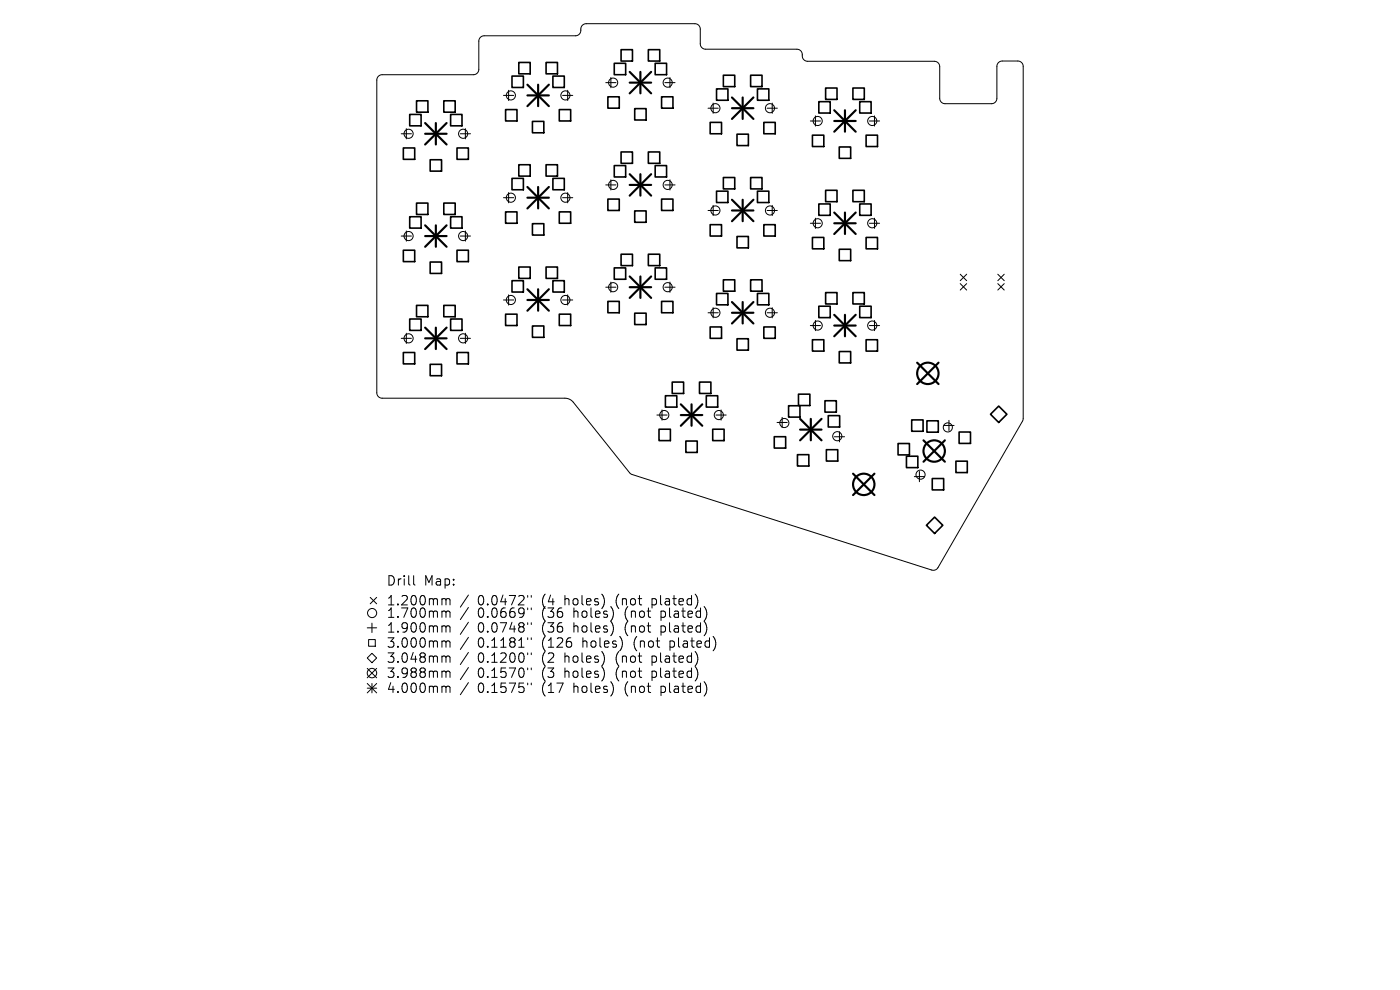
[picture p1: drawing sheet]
<svg xmlns="http://www.w3.org/2000/svg" width="297mm" height="210mm" viewBox="0 0 297 210" stroke-linecap="round" stroke-linejoin="round" font-family="sans-serif">
<defs><g id="words">
<g font-size="2.8">
<text x="81.9" y="124.5">Drill</text>
<text x="89.9" y="124.5">Map:</text>
<text x="81.9" y="128.7">1.200mm</text>
<text x="81.9" y="131.3">1.700mm</text>
<text x="101.4" y="128.7">0.0472&quot;</text>
<text x="101.4" y="131.3">0.0669&quot;</text>
<text x="115.1" y="128.7">(4</text>
<text x="115.1" y="131.3">(36</text>
<text x="120" y="128.7">holes)</text>
<text x="121.9" y="131.3">holes)</text>
<text x="131.1" y="128.7">(not</text>
<text x="133" y="131.3">(not</text>
<text x="138.9" y="128.7">plated)</text>
<text x="140.8" y="131.3">plated)</text>
<text x="81.9" y="134.5">1.900mm</text>
<text x="81.9" y="137.7">3.000mm</text>
<text x="101.4" y="134.5">0.0748&quot;</text>
<text x="101.4" y="137.7">0.1181&quot;</text>
<text x="115.1" y="134.5">(36</text>
<text x="115.1" y="137.7">(126</text>
<text x="121.9" y="134.5">holes)</text>
<text x="123.9" y="137.7">holes)</text>
<text x="133" y="134.5">(not</text>
<text x="134.9" y="137.7">(not</text>
<text x="140.8" y="134.5">plated)</text>
<text x="142.7" y="137.7">plated)</text>
<text x="81.9" y="140.9">3.048mm</text>
<text x="101.4" y="140.9">0.1200&quot;</text>
<text x="115.1" y="140.9">(2</text>
<text x="120" y="140.9">holes)</text>
<text x="131.1" y="140.9">(not</text>
<text x="138.9" y="140.9">plated)</text>
<text x="81.9" y="144.1">3.988mm</text>
<text x="81.9" y="147.3">4.000mm</text>
<text x="101.4" y="144.1">0.1570&quot;</text>
<text x="101.4" y="147.3">0.1575&quot;</text>
<text x="115.1" y="144.1">(3</text>
<text x="115.1" y="147.3">(17</text>
<text x="120" y="144.1">holes)</text>
<text x="121.9" y="147.3">holes)</text>
<text x="131.1" y="144.1">(not</text>
<text x="133" y="147.3">(not</text>
<text x="138.9" y="144.1">plated)</text>
<text x="140.8" y="147.3">plated)</text>
</g>
</g></defs>
<g fill="none" stroke="#000" stroke-width=".21">
<path d="M80.3 16.2l.8-.4h19.3a1.14 1.14 0 0 0 1.2-1.1v-6a1.14 1.14 0 0 1 1.1-1.1h19.4a1.14 1.14 0 0 0 1.1-1.1v-.3a1.14 1.14 0 0 1 1.2-1.2h23a1.14 1.14 0 0 1 1.2 1.2v3.1a1.14 1.14 0 0 0 1.1 1.1h19.4a1.14 1.14 0 0 1 1.1 1.2v.3a1.14 1.14 0 0 0 1.1 1.1h26.9a1.14 1.14 0 0 1 1.2 1.1v6.8a1.14 1.14 0 0 0 1.1 1.1h9.8a1.14 1.14 0 0 0 1.2-1.1v-6.8a1.14 1.14 0 0 1 1.1-1.2h3.3a1.14 1.14 0 0 1 1.2 1.2l-.1 74.9-18 31.4a1.14 1.14 0 0 1-1.3 .5l-63.8-20.3-12.3-15.3-1.1-.7-39.4-.1a1.14 1.14 0 0 1-1.2-1.2v-66.3zM203.7 58.2l1.4 1.3M205.1 58.2l-1.4 1.3M211.7 58.2l1.3 1.3M213 58.2l-1.3 1.3M203.7 60.2l1.4 1.3M205.1 60.2l-1.4 1.3M211.7 60.2l1.3 1.3M213 60.2l-1.3 1.3M77.9 133.2h2M78.2 135.7h1.4v1.4h-1.4zM78.5 126.7l1.4 1.4"/>
<path d="M78.9 138.6l1 1-1 1-1-1zM78.9 132.2v2M79.9 126.7l-1.4 1.4M87.8 122.1v1.7l.2 .3M94 127l.5 .1 .1 .2M94 129.6l.5 .1 .1 .2M94 132.8l.5 .1 .1 .1M94 136h.3l.3 .2M94 139.2l.5 .1 .1 .1M94.6 127.3l.3-.3 .5 .1 .1 1.2M94.6 127.3v1M94.6 129.9v1.1"/>
<path d="M94.6 133v1.1M94.6 136.2v1.1M94.6 139.4v1.1M94.6 129.9l.3-.3 .5 .1 .1 1.3M94.6 133l.3-.2 .5 .1 .1 1.2M94.6 136.2l.3-.2 .5 .1 .1 1.2M94.6 139.4l.3-.2 .5 .1 .1 1.2M99.4 126.2l-1.7 2.6M99.4 128.9l-1.7 2.5M99.4 132l-1.7 2.6M99.4 135.2l-1.7 2.6M99.4 138.4l-1.7 2.6"/>
<path d="M111.9 126.3v.4M111.9 129v.3M111.9 132.1v.4M111.9 135.3v.4M111.9 138.5v.4M112.7 126.3v.4M112.7 129v.3M112.7 132.1v.4M112.7 135.3v.4M112.7 138.5v.4M77.9 141.8l2 2M77.9 145l2 2"/>
<path d="M77.9 146h2M78.9 145v2M79.9 141.8l-2 2M79.9 145l-2 2M94 142.4l.5 .1 .1 .1M94 145.6l.5 .1 .1 .1M94.6 142.6v1.1M94.6 145.8v1.1M94.6 142.6l.3-.2 .5 .1 .1 1.2M94.6 145.8l.3-.2 .5 .1 .1 1.2M99.4 141.6l-1.7 2.6M99.4 144.8l-1.7 2.6"/>
<path d="M111.9 141.7v.4M111.9 144.9v.4M112.7 141.7v.4M112.7 144.9v.4"/>
<circle cx="130.1" cy="17.5" r=".97"/>
<circle cx="141.6" cy="17.5" r=".97"/>
<circle cx="86.7" cy="28.4" r=".97"/>
<circle cx="98.3" cy="28.4" r=".97"/>
<circle cx="108.4" cy="20.2" r=".97"/>
<circle cx="119.9" cy="20.2" r=".97"/>
<circle cx="130.1" cy="39.2" r=".97"/>
<circle cx="141.6" cy="39.2" r=".97"/>
<circle cx="151.8" cy="23" r=".97"/>
<circle cx="163.3" cy="23" r=".97"/>
<circle cx="173.5" cy="25.7" r=".97"/>
<circle cx="185" cy="25.7" r=".97"/>
<circle cx="86.7" cy="50.1" r=".97"/>
<circle cx="98.3" cy="50.1" r=".97"/>
<circle cx="108.4" cy="41.9" r=".97"/>
<circle cx="119.9" cy="41.9" r=".97"/>
<circle cx="151.8" cy="44.6" r=".97"/>
<circle cx="163.3" cy="44.6" r=".97"/>
<circle cx="173.5" cy="47.4" r=".97"/>
<circle cx="185" cy="47.4" r=".97"/>
<circle cx="86.7" cy="71.8" r=".97"/>
<circle cx="98.3" cy="71.8" r=".97"/>
<circle cx="108.4" cy="63.6" r=".97"/>
<circle cx="119.9" cy="63.6" r=".97"/>
<circle cx="130.1" cy="60.9" r=".97"/>
<circle cx="141.6" cy="60.9" r=".97"/>
<circle cx="151.8" cy="66.3" r=".97"/>
<circle cx="163.3" cy="66.3" r=".97"/>
<circle cx="173.5" cy="69.1" r=".97"/>
<circle cx="185" cy="69.1" r=".97"/>
<circle cx="140.9" cy="88" r=".97"/>
<circle cx="152.5" cy="88" r=".97"/>
<circle cx="166.4" cy="89.7" r=".97"/>
<circle cx="177.6" cy="92.5" r=".97"/>
<circle cx="201.1" cy="90.7" r=".97"/>
<circle cx="195.3" cy="100.7" r=".97"/>
<circle cx="78.9" cy="130" r=".97"/>
<circle cx="78.9" cy="142.8" r="1"/>
</g>
<g fill="none" stroke="#000" stroke-width=".22">
<path d="M107.9 19.2v2.1M120.4 19.2v2.1M128.5 17.5h2.2M129.6 16.4v2.2M141 17.5h2.2M142.1 16.4v2.2M85.1 28.4h2.2M86.2 27.3v2.2M97.6 28.4h2.2M98.7 27.3v2.2M106.8 20.2h2.2M119.3 20.2h2.2"/>
<path d="M128.5 39.2h2.2M129.6 38.1v2.2M141 39.2h2.2M142.1 38.1v2.2M150.2 23h2.2M151.3 21.9v2.1M162.7 23h2.2M163.8 21.9v2.1M171.9 25.7h2.2M173 24.6v2.1M184.4 25.7h2.2M185.5 24.6v2.1"/>
<path d="M85.1 50.1h2.2M86.2 49v2.2M97.6 50.1h2.2M98.7 49v2.2M106.8 41.9h2.2M107.9 40.9v2.1M119.3 41.9h2.2M120.4 40.9v2.1M129.6 59.8v2.2M142.1 59.8v2.2M150.2 44.6h2.2M151.3 43.6v2.1"/>
<path d="M162.7 44.6h2.2M163.8 43.6v2.1M171.9 47.4h2.2M173 46.3v2.1M184.4 47.4h2.2M185.5 46.3v2.1M85.1 71.8h2.2M86.2 70.7v2.2M97.6 71.8h2.2M98.7 70.7v2.2M106.8 63.6h2.2M107.9 62.6v2.1"/>
<path d="M119.3 63.6h2.2M120.4 62.6v2.1M128.5 60.9h2.2M141 60.9h2.2M150.2 66.3h2.2M151.3 65.3v2.1M162.7 66.3h2.2M163.8 65.3v2.1M171.9 69.1h2.2M173 68v2.1M184.4 69.1h2.2M185.5 68v2.1"/>
<path d="M139.4 88h2.1M140.4 87v2.1M151.9 88h2.2M153 87v2.1M164.8 89.6h2.2M165.9 88.5v2.2M177 92.6h2.2M178.1 91.6v2.1M200.2 90.3h2.2M201.3 89.2v2.1M194 101.1h2.1M195 100v2.2"/>
</g>
<g fill="none" stroke="#000" stroke-width=".34">
<path d="M108.6 16.1h2.4v2.5h-2.4zM110.1 13.2h2.4v2.5h-2.4zM115.8 13.2h2.5v2.5h-2.5zM117.3 16.1h2.4v2.5h-2.4zM130.3 13.4h2.4v2.4h-2.4zM131.8 10.5h2.4v2.5h-2.4zM137.5 10.5h2.5v2.5h-2.5zM139 13.4h2.4v2.4h-2.4zM152 18.9h2.4v2.4h-2.4zM153.5 16h2.4v2.4h-2.4zM159.2 16h2.5v2.4h-2.5zM160.7 18.9h2.4v2.4h-2.4z"/>
<path d="M175.2 18.7h2.4v2.4h-2.4zM180.9 18.7h2.5v2.4h-2.5zM85.6 31.4h2.4v2.4h-2.4zM86.9 24.3h2.4v2.4h-2.4zM88.4 21.4h2.4v2.4h-2.4zM91.3 33.9h2.4v2.4h-2.4zM94.1 21.4h2.5v2.4h-2.5zM95.6 24.3h2.4v2.4h-2.4zM97 31.4h2.4v2.4h-2.4zM107.3 23.2h2.4v2.5h-2.4zM108.6 37.8h2.4v2.5h-2.4zM110.1 34.9h2.4v2.5h-2.4z"/>
<path d="M113 25.8h2.4v2.4h-2.4zM115.8 34.9h2.5v2.5h-2.5zM117.3 37.8h2.4v2.5h-2.4zM118.6 23.2h2.5v2.5h-2.5zM129 20.5h2.4v2.5h-2.4zM130.3 35.1h2.4v2.4h-2.4zM131.8 32.2h2.4v2.4h-2.4zM134.7 23h2.4v2.5h-2.4zM137.5 32.2h2.5v2.4h-2.5zM139 35.1h2.4v2.4h-2.4zM140.3 20.5h2.5v2.5h-2.5zM150.7 26h2.4v2.4h-2.4z"/>
<path d="M153.5 37.7h2.4v2.4h-2.4zM156.3 28.5h2.5v2.4h-2.5zM159.2 37.7h2.5v2.4h-2.5zM162 26h2.5v2.4h-2.5zM172.4 28.7h2.4v2.4h-2.4zM173.7 21.6h2.4v2.4h-2.4zM178 31.2h2.5v2.4h-2.5zM182.4 21.6h2.4v2.4h-2.4zM183.7 28.7h2.5v2.4h-2.5zM85.6 53.1h2.4v2.4h-2.4zM86.9 46h2.4v2.4h-2.4zM88.4 43.1h2.4v2.4h-2.4z"/>
<path d="M91.3 55.6h2.4v2.4h-2.4zM94.1 43.1h2.5v2.4h-2.5zM95.6 46h2.4v2.4h-2.4zM97 53.1h2.4v2.4h-2.4zM107.3 44.9h2.4v2.5h-2.4zM108.6 59.5h2.4v2.5h-2.4zM110.1 56.6h2.4v2.5h-2.4zM113 47.4h2.4v2.5h-2.4zM115.8 56.6h2.5v2.5h-2.5zM117.3 59.5h2.4v2.5h-2.4zM118.6 44.9h2.5v2.5h-2.5zM129 42.2h2.4v2.4h-2.4z"/>
<path d="M130.3 56.8h2.4v2.4h-2.4zM131.8 53.9h2.4v2.4h-2.4zM134.7 44.7h2.4v2.5h-2.4zM137.5 53.9h2.5v2.4h-2.5zM139 56.8h2.4v2.4h-2.4zM140.3 42.2h2.5v2.4h-2.5zM150.7 47.7h2.4v2.4h-2.4zM152 40.5h2.4v2.5h-2.4zM153.5 59.4h2.4v2.4h-2.4zM156.3 50.2h2.5v2.4h-2.5zM159.2 59.4h2.5v2.4h-2.5zM160.7 40.5h2.4v2.5h-2.4z"/>
<path d="M162 47.7h2.5v2.4h-2.5zM172.4 50.4h2.4v2.4h-2.4zM173.7 43.3h2.4v2.4h-2.4zM175.2 40.4h2.4v2.4h-2.4zM178 52.9h2.5v2.4h-2.5zM180.9 40.4h2.5v2.4h-2.5zM182.4 43.3h2.4v2.4h-2.4zM183.7 50.4h2.5v2.4h-2.5zM85.6 74.8h2.4v2.4h-2.4zM86.9 67.7h2.4v2.4h-2.4zM88.4 64.8h2.4v2.4h-2.4zM91.3 77.3h2.4v2.4h-2.4z"/>
<path d="M94.1 64.8h2.5v2.4h-2.5zM95.6 67.7h2.4v2.4h-2.4zM97 74.8h2.4v2.4h-2.4zM107.3 66.6h2.4v2.5h-2.4zM113 69.1h2.4v2.5h-2.4zM118.6 66.6h2.5v2.5h-2.5zM129 63.9h2.4v2.4h-2.4zM134.7 66.4h2.4v2.5h-2.4zM140.3 63.9h2.5v2.4h-2.5zM150.7 69.4h2.4v2.4h-2.4zM152 62.2h2.4v2.5h-2.4zM156.3 71.9h2.5v2.4h-2.5z"/>
<path d="M160.7 62.2h2.4v2.5h-2.4zM162 69.4h2.5v2.4h-2.5zM172.4 72.1h2.4v2.4h-2.4zM173.7 65h2.4v2.4h-2.4zM175.2 62.1h2.4v2.4h-2.4zM178 74.6h2.5v2.4h-2.5zM180.9 62.1h2.5v2.4h-2.5zM182.4 65h2.4v2.4h-2.4zM183.7 72.1h2.5v2.4h-2.5zM139.8 91.1h2.4v2.4h-2.4zM141.2 83.9h2.4v2.5h-2.4zM142.6 81.1h2.4v2.4h-2.4z"/>
<path d="M145.5 93.6h2.4v2.4h-2.4zM148.4 81.1h2.4v2.4h-2.4zM149.8 83.9h2.5v2.5h-2.5zM151.2 91.1h2.4v2.4h-2.4zM164.3 92.6h2.4v2.5h-2.4zM167.3 86.1h2.4v2.4h-2.4zM169.2 96.4h2.4v2.5h-2.4zM169.4 83.6h2.4v2.4h-2.4zM175 85h2.4v2.4h-2.4zM175.3 95.4h2.4v2.4h-2.4zM175.7 88.2h2.4v2.4h-2.4zM190.5 94.1h2.4v2.4h-2.4z"/>
<path d="M192.3 96.8h2.4v2.4h-2.4zM193.4 89.1h2.4v2.4h-2.4zM196.6 89.3h2.5v2.4h-2.5zM202.8 97.8h2.4v2.4h-2.4zM203.5 91.6h2.4v2.5h-2.4zM197.8 101.5h2.4v2.4h-2.4z"/>
</g>
<path d="M211.9 86.1l1.7 1.8-1.7 1.7-1.8-1.7zM196.5 111.4l1.8-1.7 1.7 1.7-1.7 1.8z" fill="none" stroke="#000" stroke-width=".35"/>
<g fill="none" stroke="#000" stroke-width=".45">
<path d="M194.6 76.9l4.5 4.6M199.1 76.9l-4.5 4.6M195.9 93.4l4.6 4.5M200.5 93.4l-4.6 4.5M181 100.5l4.5 4.5M185.5 100.5l-4.5 4.5"/>
<circle cx="196.8" cy="79.2" r="2.27"/>
<circle cx="198.2" cy="95.7" r="2.27"/>
<circle cx="183.2" cy="102.8" r="2.27"/>
</g>
<g fill="none" stroke="#000" stroke-width=".46">
<path d="M111.9 18l4.5 4.5M114.2 18v4.5M116.4 18l-4.5 4.5M133.6 15.3l4.5 4.5M133.6 17.5h4.5M135.9 15.3v4.5M138.1 15.3l-4.5 4.5M90.2 26.1l4.5 4.6M90.2 28.4h4.5M92.5 26.1v4.6M94.7 26.1l-4.5 4.6M111.9 20.2h4.5"/>
<path d="M111.9 39.7l4.5 4.5M114.2 39.7v4.5M116.4 39.7l-4.5 4.5M133.6 36.9l4.5 4.6M133.6 39.2h4.5M135.9 36.9v4.6M138.1 36.9l-4.5 4.6M155.3 20.7l4.5 4.5M155.3 23h4.5M157.6 20.7v4.5M159.8 20.7l-4.5 4.5M177 23.4l4.5 4.5"/>
<path d="M177 25.7h4.5M179.3 23.4v4.5M181.5 23.4l-4.5 4.5M90.2 47.8l4.5 4.6M90.2 50.1h4.5M92.5 47.8v4.6M94.7 47.8l-4.5 4.6M111.9 41.9h4.5M133.6 58.6l4.5 4.6M135.9 58.6v4.6M138.1 58.6l-4.5 4.6M155.3 42.4l4.5 4.5"/>
<path d="M155.3 44.6h4.5M157.6 42.4v4.5M159.8 42.4l-4.5 4.5M177 45.1l4.5 4.5M177 47.4h4.5M179.3 45.1v4.5M181.5 45.1l-4.5 4.5M90.2 69.5l4.5 4.5M90.2 71.8h4.5M92.5 69.5v4.5M94.7 69.5l-4.5 4.5M111.9 61.4l4.5 4.5"/>
<path d="M111.9 63.6h4.5M114.2 61.4v4.5M116.4 61.4l-4.5 4.5M133.6 60.9h4.5M155.3 64.1l4.5 4.5M155.3 66.3h4.5M157.6 64.1v4.5M159.8 64.1l-4.5 4.5M177 66.8l4.5 4.5M177 69.1h4.5M179.3 66.8v4.5M181.5 66.8l-4.5 4.5"/>
<path d="M144.4 85.8l4.6 4.5M144.4 88h4.6M146.7 85.8v4.5M149 85.8l-4.6 4.5M169.7 88.9l4.6 4.5M169.7 91.1h4.6M172 88.9v4.5M174.3 88.9l-4.6 4.5"/>
</g>
<use href="#words"/>
</svg>
